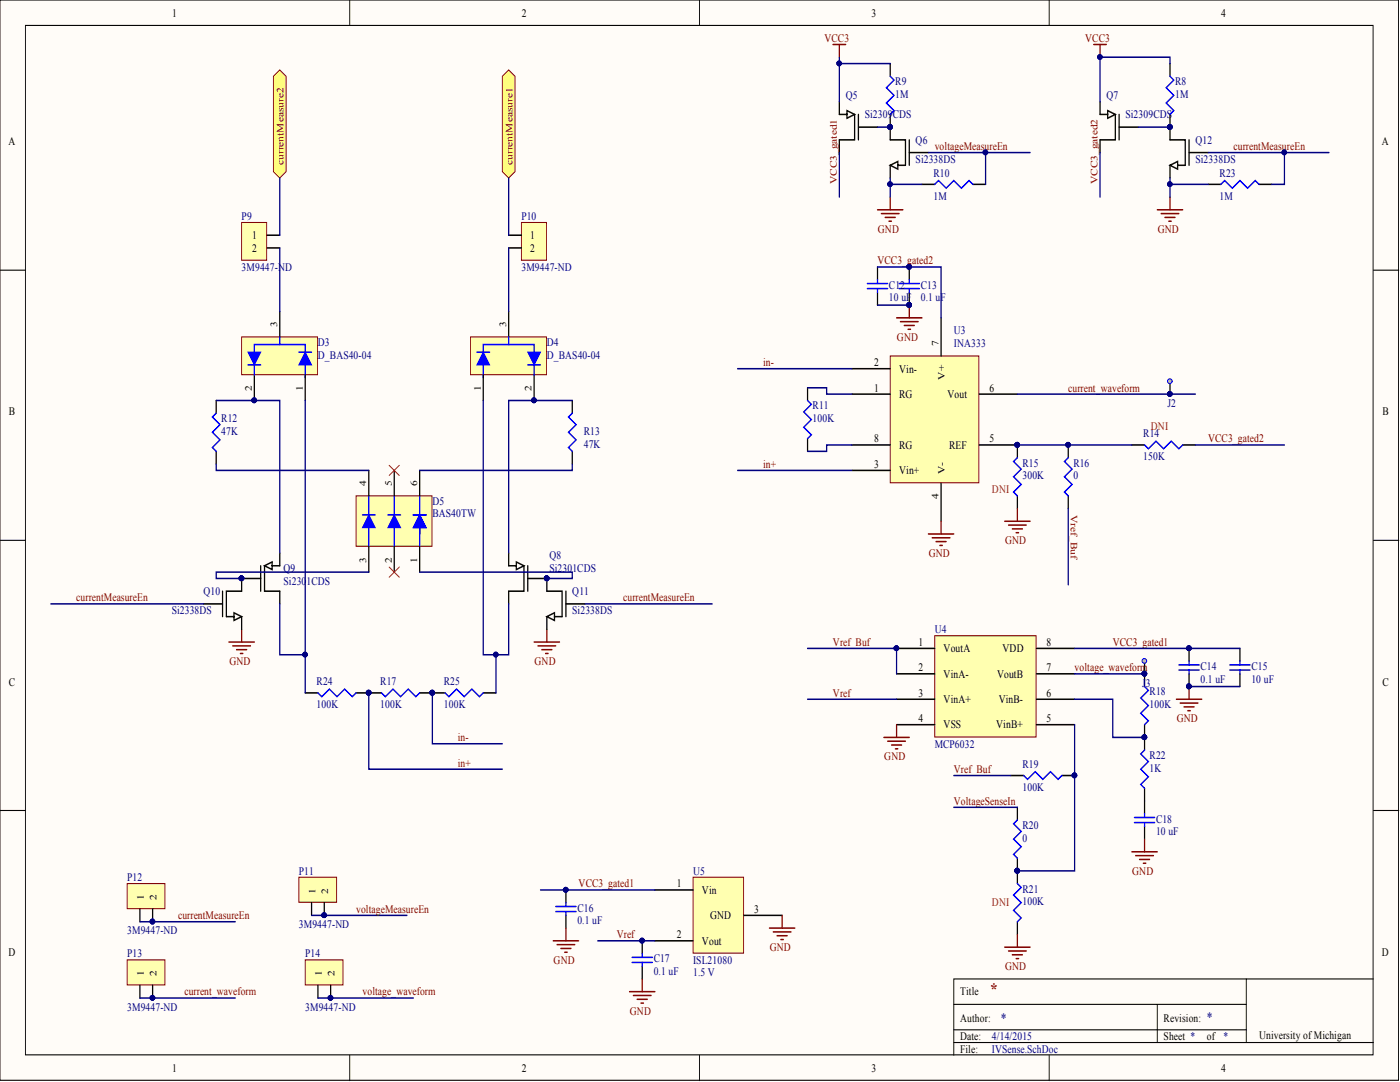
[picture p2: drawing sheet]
<svg xmlns="http://www.w3.org/2000/svg" width="279mm" height="216mm" viewBox="0 0 279 216" stroke-linecap="round" stroke-linejoin="round" font-family="sans-serif">
<defs><g id="words">
<text font-size="3.5" fill="#800000" x="197.5" y="198.6">*</text>
<g font-size="2.8" fill="#000080">
<text x="240.9" y="203.9">*</text>
<text x="199.7" y="204.1">*</text>
</g>
<g font-size="2.3">
<text x="34.3" y="3.3">1</text>
<text x="104.1" y="3.3">2</text>
<text x="173.9" y="3.3">3</text>
<text x="243.7" y="3.3">4</text>
<text x="1.7" y="29">A</text>
<text x="275.8" y="29">A</text>
<text x="50.3" y="47.7">1</text>
<text x="105.8" y="47.7">1</text>
<text x="50.3" y="50.2">2</text>
<text x="105.8" y="50.2">2</text>
<text x="174.4" y="73.1">2</text>
<text x="179.4" y="74.3">Vin-</text>
<text x="1.8" y="82.9">B</text>
<text x="174.4" y="78.1">1</text>
<text x="179.4" y="79.4">RG</text>
<text x="189.1" y="79.4">Vout</text>
<text x="197.5" y="78.1">6</text>
<text x="275.9" y="82.9">B</text>
<text x="174.4" y="88.3">8</text>
<text x="179.4" y="89.6">RG</text>
<text x="189.4" y="89.6">REF</text>
<text x="197.5" y="88.3">5</text>
<text x="174.4" y="93.4">3</text>
<text x="179.4" y="94.6">Vin+</text>
<text x="183.3" y="128.9">1</text>
<text x="188.3" y="130.1">VoutA</text>
<text x="200.1" y="130.1">VDD</text>
<text x="208.9" y="128.9">8</text>
<text x="1.8" y="136.8">C</text>
<text x="183.3" y="133.9">2</text>
<text x="188.3" y="135.2">VinA-</text>
<text x="199" y="135.2">VoutB</text>
<text x="208.9" y="133.9">7</text>
<text x="275.9" y="136.8">C</text>
<text x="183.3" y="139">3</text>
<text x="188.3" y="140.3">VinA+</text>
<text x="199.3" y="140.3">VinB-</text>
<text x="208.9" y="139">6</text>
<text x="183.3" y="144.1">4</text>
<text x="188.3" y="145.4">VSS</text>
<text x="198.8" y="145.4">VinB+</text>
<text x="208.9" y="144.1">5</text>
<text x="135.1" y="177.1">1</text>
<text x="140.1" y="178.3">Vin</text>
<text x="141.7" y="183.4">GND</text>
<text x="150.5" y="182.1">3</text>
<text x="1.7" y="190.7">D</text>
<text x="135.1" y="187.2">2</text>
<text x="140.1" y="188.5">Vout</text>
<text x="275.8" y="190.7">D</text>
<text x="191.6" y="198.6">Title</text>
<text x="191.6" y="204">Author:</text>
<text x="232.2" y="204">Revision:</text>
<text x="191.6" y="207.5">Date:</text>
<text x="232.2" y="207.5">Sheet *</text>
<text x="240.9" y="207.5">of *</text>
<text x="251.3" y="207.3">University of Michigan</text>
<text x="34.3" y="213.9">1</text>
<text x="104.1" y="213.9">2</text>
<text x="173.9" y="213.9">3</text>
<text x="191.6" y="210.1">File:</text>
<text x="243.7" y="213.9">4</text>
</g>
<g font-size="2.3" fill="#800000">
<text x="164.5" y="8.4">VCC3</text>
<text x="216.6" y="8.4">VCC3</text>
<text x="186.5" y="29.9">voltageMeasureEn</text>
<text x="246.2" y="29.9">currentMeasureEn</text>
<text x="175.2" y="46.4">GND</text>
<text x="231" y="46.4">GND</text>
<text x="175.1" y="52.8">VCC3_gated2</text>
<text x="179" y="68">GND</text>
<text x="152.3" y="73.1">in-</text>
<text x="213.2" y="78.1">current_waveform</text>
<text x="241.1" y="88.3">VCC3_gated2</text>
<text x="152.3" y="93.4">in+</text>
<text x="185.4" y="111.1">GND</text>
<text x="200.6" y="108.6">GND</text>
<text x="15.2" y="120">currentMeasureEn</text>
<text x="124.4" y="120">currentMeasureEn</text>
<text x="166.2" y="128.9">Vref_Buf</text>
<text x="222.1" y="128.9">VCC3_gated1</text>
<text x="45.8" y="132.7">GND</text>
<text x="106.7" y="132.7">GND</text>
<text x="214.5" y="133.9">voltage_waveform</text>
<text x="166.2" y="139">Vref</text>
<text x="91.4" y="147.9">in-</text>
<text x="234.9" y="144.1">GND</text>
<text x="91.4" y="153">in+</text>
<text x="176.5" y="151.7">GND</text>
<text x="190.4" y="154.2">Vref_Buf</text>
<text x="190.4" y="160.6">VoltageSenseIn</text>
<text x="115.5" y="177.1">VCC3_gated1</text>
<text x="226" y="174.5">GND</text>
<text x="35.5" y="183.4">currentMeasureEn</text>
<text x="71.1" y="182.1">voltageMeasureEn</text>
<text x="123.1" y="187.2">Vref</text>
<text x="153.6" y="189.8">GND</text>
<text x="110.5" y="192.3">GND</text>
<text x="200.6" y="193.6">GND</text>
<text x="36.8" y="198.6">current_waveform</text>
<text x="72.3" y="198.6">voltage_waveform</text>
<text x="125.7" y="202.4">GND</text>
</g>
<g font-size="2.3" fill="#000080">
<text x="178.7" y="17">R9</text>
<text x="234.5" y="17">R8</text>
<text x="168.8" y="19.8">Q5</text>
<text x="172.6" y="23.6">Si2309</text>
<text x="178.2" y="23.6">CDS</text>
<text x="178.7" y="19.5">1M</text>
<text x="220.8" y="19.8">Q7</text>
<text x="224.6" y="23.6">Si2309CDS</text>
<text x="234.5" y="19.5">1M</text>
<text x="182.7" y="28.7">Q6</text>
<text x="238.6" y="28.7">Q12</text>
<text x="182.7" y="32.5">Si2338DS</text>
<text x="186.3" y="35.3">R10</text>
<text x="238.6" y="32.5">Si2338DS</text>
<text x="243.4" y="35.3">R23</text>
<text x="186.3" y="39.8">1M</text>
<text x="243.4" y="39.8">1M</text>
<text x="48.2" y="43.9">P9</text>
<text x="104.1" y="43.9">P10</text>
<text x="48.2" y="54">3M9447-ND</text>
<text x="104.1" y="54">3M9447-ND</text>
<text x="177.4" y="57.6">C12</text>
<text x="183.8" y="57.6">C13</text>
<text x="177.4" y="60.1">10 uF</text>
<text x="183.8" y="60.1">0.1 uF</text>
<text x="63.5" y="69">D3</text>
<text x="63.5" y="71.5">D_BAS40-04</text>
<text x="109.1" y="69">D4</text>
<text x="109.1" y="71.5">D_BAS40-04</text>
<text x="190.4" y="66.7">U3</text>
<text x="190.4" y="69.3">INA333</text>
<text x="162.2" y="81.7">R11</text>
<text x="233" y="81.2">J2</text>
<text x="44.2" y="86.8">47K</text>
<text x="44.2" y="84.2">R12</text>
<text x="116.5" y="89.3">47K</text>
<text x="116.5" y="86.8">R13</text>
<text x="162.2" y="84.2">100K</text>
<text x="228.2" y="87.3">R14</text>
<text x="204.1" y="95.6">300K</text>
<text x="204.1" y="93.1">R15</text>
<text x="214.2" y="95.6">0</text>
<text x="214.2" y="93.1">R16</text>
<text x="228.2" y="91.8">150K</text>
<text x="86.3" y="100.7">D5</text>
<text x="86.3" y="103.3">BAS40TW</text>
<text x="109.6" y="111.6">Q8</text>
<text x="40.6" y="118.7">Q10</text>
<text x="56.6" y="114.2">Q9</text>
<text x="56.6" y="116.7">Si230</text>
<text x="61.2" y="116.7">1CDS</text>
<text x="109.6" y="114.2">Si2301CDS</text>
<text x="114.2" y="118.7">Q11</text>
<text x="34.3" y="122.5">Si2338DS</text>
<text x="114.2" y="122.5">Si2338DS</text>
<text x="186.5" y="126.3">U4</text>
<text x="63.2" y="136.7">R24</text>
<text x="75.9" y="136.7">R17</text>
<text x="88.6" y="136.7">R25</text>
<text x="227.9" y="137">J</text>
<text x="228.7" y="137">3</text>
<text x="239.6" y="136.2">0.1 uF</text>
<text x="239.6" y="133.7">C14</text>
<text x="249.7" y="136.2">10 uF</text>
<text x="249.7" y="133.7">C15</text>
<text x="63.2" y="141.3">100K</text>
<text x="75.9" y="141.3">100K</text>
<text x="88.6" y="141.3">100K</text>
<text x="229.4" y="141.3">100K</text>
<text x="229.4" y="138.8">R18</text>
<text x="186.5" y="149.2">MCP6032</text>
<text x="204.1" y="153.2">R19</text>
<text x="229.4" y="154">1K</text>
<text x="229.4" y="151.5">R22</text>
<text x="204.1" y="157.8">100K</text>
<text x="204.1" y="167.9">0</text>
<text x="204.1" y="165.4">R20</text>
<text x="230.7" y="166.7">10 uF</text>
<text x="230.7" y="164.1">C18</text>
<text x="25.4" y="175.8">P12</text>
<text x="59.6" y="174.5">P11</text>
<text x="138.3" y="174.5">U5</text>
<text x="204.1" y="178.1">R21</text>
<text x="59.6" y="185.2">3M9447-ND</text>
<text x="115.2" y="184.4">0.1 uF</text>
<text x="115.2" y="181.9">C16</text>
<text x="204.1" y="180.6">100K</text>
<text x="25.4" y="186.5">3M9447-ND</text>
<text x="25.4" y="191">P13</text>
<text x="60.9" y="191">P14</text>
<text x="130.5" y="194.6">0.1 uF</text>
<text x="130.5" y="192">C17</text>
<text x="138.3" y="194.8">1.5 V</text>
<text x="138.3" y="192.3">ISL21080</text>
<text x="25.4" y="201.7">3M9447-ND</text>
<text x="60.9" y="201.7">3M9447-ND</text>
<text x="198" y="207.5">4/14/2015</text>
<text x="198" y="210.1">IVSense.SchDoc</text>
</g>
<g font-size="2.3" fill="#f00">
<text x="229.7" y="85.7">DNI</text>
<text x="198" y="98.4">DNI</text>
<text x="198" y="180.9">DNI</text>
</g>
<g font-size="1.9" fill="#800000">
<text x="56.6" y="33" transform="rotate(-90 56.6 33)">currentMeasure2</text>
<text x="102.3" y="33" transform="rotate(-90 102.3 33)">currentMeasure1</text>
<text x="167" y="36.8" transform="rotate(-90 167 36.8)">VCC3_gated1</text>
<text x="219" y="36.8" transform="rotate(-90 219 36.8)">VCC3_gated2</text>
<text x="213.7" y="102.7" transform="rotate(90 213.7 102.7)">Vref_Buf</text>
</g>
<g font-size="1.9">
<text x="55.3" y="65.2" transform="rotate(-90 55.3 65.2)">3</text>
<text x="101" y="65.2" transform="rotate(-90 101 65.2)">3</text>
<text x="187.3" y="69" transform="rotate(-90 187.3 69)">7</text>
<text x="188.6" y="75.8" transform="rotate(-90 188.6 75.8)">V+</text>
<text x="50.3" y="78.1" transform="rotate(-90 50.3 78.1)">2</text>
<text x="60.4" y="78.1" transform="rotate(-90 60.4 78.1)">1</text>
<text x="95.9" y="78.1" transform="rotate(-90 95.9 78.1)">1</text>
<text x="106.1" y="78.1" transform="rotate(-90 106.1 78.1)">2</text>
<text x="188.6" y="94.6" transform="rotate(-90 188.6 94.6)">V-</text>
<text x="73.1" y="96.9" transform="rotate(-90 73.1 96.9)">4</text>
<text x="78.2" y="96.9" transform="rotate(-90 78.2 96.9)">5</text>
<text x="83.2" y="96.9" transform="rotate(-90 83.2 96.9)">6</text>
<text x="187.3" y="99.6" transform="rotate(-90 187.3 99.6)">4</text>
<text x="73.1" y="112.3" transform="rotate(-90 73.1 112.3)">3</text>
<text x="78.2" y="112.3" transform="rotate(-90 78.2 112.3)">2</text>
<text x="83.2" y="112.3" transform="rotate(-90 83.2 112.3)">1</text>
<text x="28.7" y="179.6" transform="rotate(-90 28.7 179.6)">1</text>
<text x="31.2" y="179.6" transform="rotate(-90 31.2 179.6)">2</text>
<text x="62.9" y="178.3" transform="rotate(-90 62.9 178.3)">1</text>
<text x="65.5" y="178.3" transform="rotate(-90 65.5 178.3)">2</text>
<text x="28.7" y="194.8" transform="rotate(-90 28.7 194.8)">1</text>
<text x="31.2" y="194.8" transform="rotate(-90 31.2 194.8)">2</text>
<text x="64.2" y="194.8" transform="rotate(-90 64.2 194.8)">1</text>
<text x="66.7" y="194.8" transform="rotate(-90 66.7 194.8)">2</text>
</g>
</g></defs>
<g fill="#fffcf8" stroke="#000" stroke-width=".2">
<path d="M0 0h279.1v215.6h-279.1z"/>
<path d="M5.1 5.1h268.9v205.4h-268.9z"/>
</g>
<g fill="none" stroke="#000" stroke-width=".2">
<path d="M69.8 0v5.1M139.6 0v5.1M209.4 0v5.1M0 53.9h5.1M274.1 53.9h5.1M0 107.8h5.1M274.1 107.8h5.1M0 161.7h5.1M274.1 161.7h5.1M248.7 195.3h-58.3v15.3M274.1 195.3h-25.4v12.7M69.8 210.6v5"/>
<path d="M139.6 210.6v5M190.4 200.4h58.3M190.4 208h83.7M190.4 205.5h58.3M209.4 210.6v5M231 200.4v7.6"/>
</g>
<path d="M177.7 71h17.7v25.3h-17.7z" fill="#ffffb0" stroke="#800000" stroke-width=".2"/>
<g fill="none" stroke="#000" stroke-width=".28">
<path d="M177.7 12.7v2.5M177.7 22.8v2.6M181.5 53.3v2.5M181.5 58.3v2.6M161.2 77.4v2.5M170 78.6h7.7M170 73.6h7.7M187.8 63.4v7.6M195.4 78.6h7.6M233.5 76.1v2.5M161.2 87.5v2.6M170 88.8h7.7"/>
<path d="M170 93.9h7.7M187.8 96.4v7.6M195.4 88.8h7.6v2.5M203 98.9v2.6M225.9 88.8h2.5M236 88.8h2.6"/>
</g>
<g fill="#000080" stroke="#000080" stroke-width=".2">
<circle cx="203" cy="88.8" r=".47"/>
<circle cx="181.4" cy="53.2" r=".47"/>
<circle cx="181.4" cy="60.8" r=".47"/>
<circle cx="177.6" cy="25.3" r=".47"/>
<circle cx="233.5" cy="78.6" r=".47"/>
</g>
<path d="M177.7 15.2l.7 .8-1.5 1.5 1.5 1.5-1.5 1.6 1.5 1.5-.7 .7M179.4 57.6h4.1M179.4 56.6h4.1M181.5 55.8v.8M181.5 57.6v.7M161.2 79.9l.7 .8-1.5 1.5 1.5 1.5-1.5 1.5 1.5 1.6-.7 .7M203 91.3l-.7 .8 1.5 1.5-1.5 1.5 1.5 1.6-1.5 1.5 .7 .7M228.4 88.8l.8 .8 1.5-1.6 1.5 1.6 1.6-1.6 1.5 1.6 .7-.8" fill="none" stroke="#00f" stroke-width=".28"/>
<g fill="none" stroke="#800000" stroke-width=".28">
<path d="M233.5 39.3v2.6M231 41.9h5M231.7 42.6h3.6M232.5 43.4h2M233.2 44.1h.6M178.9 63.4h5.1M179.7 64.2h3.5M180.5 64.9h2M181.2 65.7h.5M181.5 60.9v2.5M185.3 106.5h5.1M186 107.3h3.6"/>
<path d="M186.8 108.1h2M187.6 108.8h.5M187.8 104v2.5M200.5 104h5.1M201.3 104.8h3.5M202 105.5h2.1M202.8 106.3h.5M203 101.5v2.5"/>
</g>
<circle cx="233.5" cy="76.1" r=".47" fill="#c0c0c0" stroke="#00f" stroke-width=".2"/>
<circle cx="233.5" cy="78.6" r=".47" fill="#000080" stroke="#000080" stroke-width=".2"/>
<path d="M184 36.8h2.5M194.2 36.8h2.5" fill="none" stroke="#000" stroke-width=".28"/>
<path d="M186.5 36.8l.8-.8 1.5 1.5 1.6-1.5 1.5 1.5 1.5-1.5 .8 .8" fill="none" stroke="#00f" stroke-width=".28"/>
<path d="M48.2 44.4h5v7.5h-5z" fill="#ffffb0" stroke="#800000" stroke-width=".2"/>
<path d="M53.3 46.9h2.5M53.3 49.5h2.5" fill="none" stroke="#000" stroke-width=".28"/>
<path d="M104.1 44.4h5v7.5h-5z" fill="#ffffb0" stroke="#800000" stroke-width=".2"/>
<path d="M101.5 46.9h2.6M101.5 49.5h2.6" fill="none" stroke="#000" stroke-width=".28"/>
<path d="M48.2 67.2h15.2v7.6h-15.2z" fill="#ffffb0" stroke="#800000" stroke-width=".2"/>
<path d="M59.6 70.3h2.6M60.9 72.8v2.5" fill="none" stroke="#00f" stroke-width=".28"/>
<path d="M60.9 70.3l1.3 2.5h-2.6z" fill="#00f"/>
<path d="M60.9 70.3l1.3 2.5h-2.6z" fill="none" stroke="#00f" stroke-width=".2"/>
<path d="M50.8 74.8v5.1M55.8 62.2v5M60.9 74.8v5.1" fill="none" stroke="#000" stroke-width=".28"/>
<circle cx="50.7" cy="79.9" r=".47" fill="#000080" stroke="#000080" stroke-width=".2"/>
<path d="M49.5 72.8h2.5M55.8 67.2v1.6h5.1v1.5" fill="none" stroke="#00f" stroke-width=".28"/>
<path d="M49.5 70.3h2.5l-1.2 2.5z" fill="#00f"/>
<path d="M49.5 70.3h2.5l-1.2 2.5z" fill="none" stroke="#00f" stroke-width=".2"/>
<path d="M55.8 68.8h-5v6" fill="none" stroke="#00f" stroke-width=".28"/>
<circle cx="50.7" cy="79.9" r=".47" fill="#000080" stroke="#000080" stroke-width=".2"/>
<path d="M93.9 67.2h15.2v7.6h-15.2z" fill="#ffffb0" stroke="#800000" stroke-width=".2"/>
<path d="M95.2 70.3h2.5M96.4 72.8v2.5" fill="none" stroke="#00f" stroke-width=".28"/>
<path d="M96.4 70.3l1.3 2.5h-2.5z" fill="#00f"/>
<path d="M96.4 70.3l1.3 2.5h-2.5z" fill="none" stroke="#00f" stroke-width=".2"/>
<path d="M96.4 74.8v5.1M101.5 62.2v5M106.6 74.8v5.1" fill="none" stroke="#000" stroke-width=".28"/>
<circle cx="106.6" cy="79.9" r=".47" fill="#000080" stroke="#000080" stroke-width=".2"/>
<path d="M101.5 67.2v1.6h-5.1v1.5M105.3 72.8h2.6" fill="none" stroke="#00f" stroke-width=".28"/>
<path d="M105.3 70.3h2.6l-1.3 2.5z" fill="#00f"/>
<path d="M105.3 70.3h2.6l-1.3 2.5z" fill="none" stroke="#00f" stroke-width=".2"/>
<path d="M101.5 68.8h5.1v6" fill="none" stroke="#00f" stroke-width=".28"/>
<circle cx="106.6" cy="79.9" r=".47" fill="#000080" stroke="#000080" stroke-width=".2"/>
<path d="M45.7 128.1h5.1M46.4 128.9h3.6M47.2 129.6h2M48 130.4h.5M48.2 125.6v2.5M106.6 128.1h5.1M107.4 128.9h3.5M108.1 129.6h2M108.9 130.4h.5M109.1 125.6v2.5" fill="none" stroke="#800000" stroke-width=".28"/>
<path d="M71.1 98.9h15.1v10.1h-15.1z" fill="#ffffb0" stroke="#800000" stroke-width=".2"/>
<path d="M82.5 102.7h2.5M83.8 104v2.5" fill="none" stroke="#00f" stroke-width=".28"/>
<path d="M83.8 102.7l1.2 2.6h-2.5z" fill="#00f"/>
<path d="M83.8 102.7l1.2 2.6h-2.5z" fill="none" stroke="#00f" stroke-width=".2"/>
<path d="M83.8 102.7l1.2 2.6h-2.5z" fill="#00f"/>
<path d="M83.8 102.7l1.2 2.6h-2.5z" fill="none" stroke="#00f" stroke-width=".2"/>
<path d="M83.8 98.9v10.2M82.5 102.7h2.5" fill="none" stroke="#00f" stroke-width=".28"/>
<path d="M83.8 102.7l1.2 2.6h-2.5z" fill="#00f"/>
<path d="M83.8 102.7l1.2 2.6h-2.5z" fill="none" stroke="#00f" stroke-width=".2"/>
<path d="M78.7 102.7l1.2 2.6h-2.5z" fill="#00f"/>
<path d="M78.7 102.7l1.2 2.6h-2.5z" fill="none" stroke="#00f" stroke-width=".2"/>
<path d="M73.6 98.9v10.2M78.7 98.9v10.2M72.3 102.7h2.6M77.4 102.7h2.5" fill="none" stroke="#00f" stroke-width=".28"/>
<path d="M73.6 102.7l1.3 2.6h-2.6z" fill="#00f"/>
<path d="M73.6 102.7l1.3 2.6h-2.6z" fill="none" stroke="#00f" stroke-width=".2"/>
<g fill="none" stroke="#000" stroke-width=".28">
<path d="M167.5 20.3v2.5M170.6 22.8v5.1h-3.1v2.5M171.3 25.4h3.8M171.3 22.8v5.1M43.1 79.9v2.5M114.2 79.9v2.5M43.1 90.1v2.5M73.6 93.9v5M78.7 93.9v5M83.8 93.9v5M114.2 90.1v2.5M44.4 118v5"/>
<path d="M52 115.4h-3.8v2.6h-3v5M52 112.9v5.1M52.8 112.9v5.1h3v2.5M55.8 110.4v2.5M73.6 109.1v5.1M78.7 109.1v5.1M83.8 109.1v5.1M101.5 110.4v2.5M104.6 112.9v5.1h-3.1v2.5M105.3 115.4h3.8v2.6h3.1v5M105.3 112.9v5.1M112.9 118v5"/>
<path d="M40.6 120.5h3.8M48.2 123v2.6M73.6 138.3h2.5M83.8 138.3h2.5M109.1 123v2.6M112.9 120.5h3.8M203 173.8v2.5M203 183.9v2.6"/>
</g>
<path d="M77.7 92.9l2 2M79.7 92.9l-2 2M77.7 113.1l2 2.1M79.7 113.1l-2 2.1" fill="none" stroke="#f00" stroke-width=".2"/>
<path d="M167.5 22.8h1.5v.8l1.6-.8-1.6-.7v.7M54.3 112.9v-.8l-1.5 .8 1.5 .8v-.8h1.5M101.5 112.9h1.5v.8l1.6-.8-1.6-.8v.8M45.2 123h1.5v-.7l1.5 .7-1.5 .8v-.8M110.7 123v.8l-1.6-.8 1.6-.7v.7h1.5" fill="none" stroke="#080d02" stroke-width=".28"/>
<g fill="#000080" stroke="#000080" stroke-width=".2">
<circle cx="48.2" cy="115.4" r=".47"/>
<circle cx="109.1" cy="115.4" r=".47"/>
<circle cx="73.6" cy="138.2" r=".47"/>
<circle cx="86.3" cy="138.2" r=".47"/>
<circle cx="203" cy="173.7" r=".47"/>
</g>
<path d="M43.1 82.4l-.7 .8 1.5 1.5-1.5 1.6 1.5 1.5-1.5 1.5 .7 .8M114.2 82.4l-.8 .8 1.6 1.5-1.6 1.6 1.6 1.5-1.6 1.5 .8 .8M76.1 138.3l.8 .7 1.5-1.5 1.5 1.5 1.6-1.5 1.5 1.5 .8-.7M203 176.3l.8 .8-1.5 1.5 1.5 1.5-1.5 1.5 1.5 1.6-.8 .7" fill="none" stroke="#00f" stroke-width=".28"/>
<path d="M138.3 175h10.1v15.2h-10.1z" fill="#ffffb0" stroke="#800000" stroke-width=".2"/>
<path d="M213.2 88.8v2.5M213.2 98.9v2.6M112.9 177.6v2.5M130.7 177.6h7.6M112.9 182.7v2.5M130.7 187.7h7.6M148.5 182.7h7.6" fill="none" stroke="#000" stroke-width=".28"/>
<g fill="#000080" stroke="#000080" stroke-width=".2">
<circle cx="112.9" cy="177.5" r=".47"/>
<circle cx="213.2" cy="88.8" r=".47"/>
</g>
<path d="M213.2 91.3l-.8 .8 1.6 1.5-1.6 1.5 1.6 1.6-1.6 1.5 .8 .7M110.9 181.9h4.1M110.9 180.9h4.1M112.9 180.1v.8M112.9 181.9v.8" fill="none" stroke="#00f" stroke-width=".28"/>
<path d="M110.4 187.7h5.1M111.2 188.5h3.5M111.9 189.3h2.1M112.7 190h.5M112.9 185.2v2.5M153.5 185.2h5.1M154.3 186h3.6M155.1 186.7h2M155.8 187.5h.5M156.1 182.7v2.5" fill="none" stroke="#800000" stroke-width=".28"/>
<g fill="#ffff80" stroke="#800000" stroke-width=".2">
<path d="M100.3 15.2l1.2-1.2 1.3 1.2v19l-1.3 1.3-1.2-1.3z" fill-rule="evenodd"/>
<path d="M54.6 15.2l1.2-1.2 1.3 1.2v19l-1.3 1.3-1.2-1.3z" fill-rule="evenodd"/>
</g>
<path d="M25.4 176.3h7.5v5h-7.5z" fill="#ffffb0" stroke="#800000" stroke-width=".2"/>
<path d="M27.9 181.4v2.5M30.5 181.4v2.5" fill="none" stroke="#000" stroke-width=".28"/>
<circle cx="30.4" cy="183.9" r=".47" fill="#000080" stroke="#000080" stroke-width=".2"/>
<path d="M25.4 191.5h7.5v5h-7.5z" fill="#ffffb0" stroke="#800000" stroke-width=".2"/>
<path d="M233.5 12.7v2.5M177.7 25.4v2.5h3v5.1M177.7 33v2.5M181.5 30.4h3.8M181.5 27.9v5.1M219.5 20.3v2.5M222.6 22.8v5.1h-3.1v2.5M223.3 25.4h3.9M223.3 22.8v5.1M233.5 22.8v2.6M27.9 196.6v2.5M30.5 196.6v2.5" fill="none" stroke="#000" stroke-width=".28"/>
<g fill="#000080" stroke="#000080" stroke-width=".2">
<circle cx="30.4" cy="199.1" r=".47"/>
<circle cx="177.6" cy="25.3" r=".47"/>
<circle cx="233.5" cy="25.3" r=".47"/>
</g>
<path d="M179.2 33v.7l-1.5-.7 1.5-.8v.8h1.5M219.5 22.8h1.6v.8l1.5-.8-1.5-.7v.7" fill="none" stroke="#080d02" stroke-width=".28"/>
<path d="M166.2 8.9h2.6M167.5 8.9v2.5" fill="none" stroke="#800000" stroke-width=".28"/>
<path d="M233.5 15.2l.8 .8-1.6 1.5 1.6 1.5-1.6 1.6 1.6 1.5-.8 .7" fill="none" stroke="#00f" stroke-width=".28"/>
<path d="M186.5 126.8h20.3v20.3h-20.3z" fill="#ffffb0" stroke="#800000" stroke-width=".2"/>
<g fill="none" stroke="#000" stroke-width=".28">
<path d="M178.9 129.4h7.6M178.9 134.5h7.6M178.9 139.5h7.6M206.8 129.4h7.7M206.8 134.5h7.7M206.8 139.5h7.7M228.4 131.9v5.1M237.3 129.4v2.5M237.3 134.5v2.5M178.9 144.6h7.6M201.8 154.7h2.5M206.8 144.6h7.7"/>
<path d="M211.9 154.7h2.6M228.4 144.6v2.5M128.2 187.7v2.6M128.2 192.8v2.5"/>
</g>
<g fill="#000080" stroke="#000080" stroke-width=".2">
<circle cx="178.9" cy="129.3" r=".47"/>
<circle cx="128.1" cy="187.7" r=".47"/>
<circle cx="237.3" cy="137" r=".47"/>
<circle cx="237.3" cy="129.3" r=".47"/>
<circle cx="228.4" cy="147.1" r=".47"/>
<circle cx="228.4" cy="134.4" r=".47"/>
<circle cx="214.4" cy="154.7" r=".47"/>
</g>
<path d="M228.4 137l.8 .8-1.5 1.5 1.5 1.5-1.5 1.5 1.5 1.5-.8 .8M235.3 133.7h4M235.3 132.7h4M237.3 131.9v.8M237.3 133.7v.8M204.3 154.7l.8 .8 1.5-1.5 1.5 1.5 1.5-1.5 1.6 1.5 .7-.8M126.1 192h4.1M126.1 191h4.1M128.2 190.3v.7M128.2 192v.8" fill="none" stroke="#00f" stroke-width=".28"/>
<g fill="none" stroke="#800000" stroke-width=".28">
<path d="M234.8 139.5h5M237.3 137v2.5M176.4 147.1h5.1M177.2 147.9h3.5M177.9 148.7h2M178.7 149.4h.5M178.9 144.6v2.5M235.5 140.3h3.6M236.3 141.1h2M237 141.8h.6M125.6 197.9h5.1M126.4 198.6h3.5"/>
<path d="M127.2 199.4h2M128.2 195.3v2.6M127.9 200.2h.5"/>
</g>
<circle cx="228.4" cy="131.9" r=".47" fill="#c0c0c0" stroke="#00f" stroke-width=".2"/>
<circle cx="228.4" cy="134.4" r=".47" fill="#000080" stroke="#000080" stroke-width=".2"/>
<path d="M60.9 191.5h7.5v5h-7.5z" fill="#ffffb0" stroke="#800000" stroke-width=".2"/>
<path d="M247.5 129.4v2.5M247.5 134.5v2.5M203 161.1v2.5M203 171.2v2.6M63.5 196.6v2.5M66 196.6v2.5" fill="none" stroke="#000" stroke-width=".28"/>
<g fill="#000080" stroke="#000080" stroke-width=".2">
<circle cx="66" cy="199.1" r=".47"/>
<circle cx="203" cy="173.7" r=".47"/>
</g>
<path d="M245.4 133.7h4.1M245.4 132.7h4.1M247.5 131.9v.8M247.5 133.7v.8M203 163.6l-.7 .8 1.5 1.5-1.5 1.5 1.5 1.6-1.5 1.5 .7 .7" fill="none" stroke="#00f" stroke-width=".28"/>
<path d="M200.5 189h5.1M201.3 189.8h3.5M202 190.5h2.1M202.8 191.3h.5M203 186.5v2.5" fill="none" stroke="#800000" stroke-width=".28"/>
<path d="M59.6 175h7.6v5h-7.6z" fill="#ffffb0" stroke="#800000" stroke-width=".2"/>
<g fill="none" stroke="#000" stroke-width=".28">
<path d="M233.5 25.4v2.5h3v5.1M233.5 33v2.5M237.3 30.4h3.8M237.3 27.9v5.1M241.1 36.8h2.5M251.3 36.8h2.5M175.1 53.3v2.5M175.1 58.3v2.6M60.9 138.3h2.6M71.1 138.3h2.5M86.3 138.3h2.5M96.4 138.3h2.6"/>
<path d="M228.4 147.1v2.6M228.4 157.3v5.1M228.4 164.9v2.5M62.2 180.1v2.6M64.7 180.1v2.6"/>
</g>
<g fill="#000080" stroke="#000080" stroke-width=".2">
<circle cx="64.7" cy="182.6" r=".47"/>
<circle cx="228.4" cy="147.1" r=".47"/>
<circle cx="233.5" cy="25.3" r=".47"/>
<circle cx="233.5" cy="78.6" r=".47"/>
<circle cx="98.9" cy="130.6" r=".47"/>
<circle cx="48.2" cy="115.4" r=".47"/>
<circle cx="109.1" cy="115.4" r=".47"/>
<circle cx="60.9" cy="130.6" r=".47"/>
<circle cx="50.7" cy="79.9" r=".47"/>
<circle cx="106.6" cy="79.9" r=".47"/>
<circle cx="30.4" cy="199.1" r=".47"/>
<circle cx="213.2" cy="88.8" r=".47"/>
<circle cx="203" cy="88.8" r=".47"/>
<circle cx="112.9" cy="177.5" r=".47"/>
<circle cx="128.1" cy="187.7" r=".47"/>
<circle cx="178.9" cy="129.3" r=".47"/>
<circle cx="66" cy="199.1" r=".47"/>
<circle cx="237.3" cy="129.3" r=".47"/>
<circle cx="237.3" cy="137" r=".47"/>
<circle cx="228.4" cy="134.4" r=".47"/>
<circle cx="214.4" cy="154.7" r=".47"/>
<circle cx="203" cy="173.7" r=".47"/>
<circle cx="181.4" cy="60.8" r=".47"/>
<circle cx="167.5" cy="12.6" r=".47"/>
<circle cx="177.6" cy="25.3" r=".47"/>
<circle cx="196.7" cy="30.4" r=".47"/>
<circle cx="177.6" cy="36.7" r=".47"/>
<circle cx="219.5" cy="11.4" r=".47"/>
<circle cx="233.5" cy="36.7" r=".47"/>
<circle cx="256.3" cy="30.4" r=".47"/>
<circle cx="181.4" cy="53.2" r=".47"/>
<circle cx="30.4" cy="183.9" r=".47"/>
<circle cx="73.6" cy="138.2" r=".47"/>
<circle cx="86.3" cy="138.2" r=".47"/>
</g>
<path d="M243.6 36.8l.8-.8 1.5 1.5 1.6-1.5 1.5 1.5 1.5-1.5 .8 .8M173.1 57.6h4.1M173.1 56.6h4.1M175.1 55.8v.8M175.1 57.6v.7M63.5 138.3l.7 .7 1.5-1.5 1.6 1.5 1.5-1.5 1.5 1.5 .8-.7M88.8 138.3l.8 .7 1.5-1.5 1.5 1.5 1.6-1.5 1.5 1.5 .7-.7M228.4 149.7l-.7 .7 1.5 1.6-1.5 1.5 1.5 1.5-1.5 1.5 .7 .8M226.4 164.1h4.1M226.4 163.1h4.1M228.4 162.4v.7M228.4 164.1v.8" fill="none" stroke="#00f" stroke-width=".28"/>
<path d="M218.3 8.9h2.5M219.5 8.9v2.5M177.7 39.3v2.6M175.1 41.9h5.1M175.9 42.6h3.5M176.6 43.4h2.1M177.4 44.1h.5M225.9 170h5.1M226.6 170.7h3.6M227.4 171.5h2M228.2 172.3h.5M228.4 167.4v2.6" fill="none" stroke="#800000" stroke-width=".28"/>
<path d="M235 33v.7l-1.5-.7 1.5-.8v.8h1.5" fill="none" stroke="#080d02" stroke-width=".28"/>
<g fill="none" stroke="#000080" stroke-width=".28">
<path d="M167.5 11.4v8.9M167.5 12.7h10.2M233.5 12.7v-1.3h-14v8.9M55.8 35.5v11.4M101.5 35.5v11.4M167.5 30.4v8.9M175.1 25.4h2.6M177.7 35.5v3.8M177.7 36.8h6.3M185.3 30.4h20.3M196.7 30.4v6.4M219.5 30.4v8.9"/>
<path d="M227.2 25.4h6.3M233.5 35.5v3.8M233.5 36.8h7.6M241.1 30.4h24.1M256.3 30.4v6.4h-2.5M55.8 49.5v12.7M101.5 49.5v12.7M175.1 53.3h12.7v10.1M43.1 79.9h12.7v30.5M60.9 79.9v58.4M96.4 79.9v50.7h5.1v-10.1M114.2 79.9h-12.7v30.5"/>
<path d="M147.2 73.6h22.8M161.2 77.4h3.8v1.2h5M175.1 60.9h6.4M203 78.6h35.6M43.1 92.6v1.3h30.5M114.2 92.6v1.3h-30.4M147.2 93.9h22.8M170 88.8h-5v1.3h-3.8M203 88.8h22.9M238.6 88.8h17.7M73.6 114.2h-30.5v1.2h5.1M83.8 114.2h30.4v1.2h-5.1"/>
<path d="M213.2 101.5v15.2M10.2 120.5h30.4M55.8 120.5v10.1h5.1M73.6 138.3v15.2h26.7M86.3 138.3v10.1h14M99 130.6v7.7M116.7 120.5h25.4M161.2 129.4h17.7v5.1M161.2 139.5h17.7M214.5 129.4h33M214.5 139.5h7.6v7.6h6.3M214.5 134.5h13.9"/>
<path d="M237.3 137h10.2M190.4 154.7h11.4M214.5 144.6v29.2h-11.5M107.9 177.6h22.8M190.4 161.1h12.6M27.9 199.1h19.1M27.9 183.9h19.1M62.2 182.7h19M63.5 199.1h19M119.3 187.7h11.4"/>
</g>
<use href="#words"/>
</svg>
